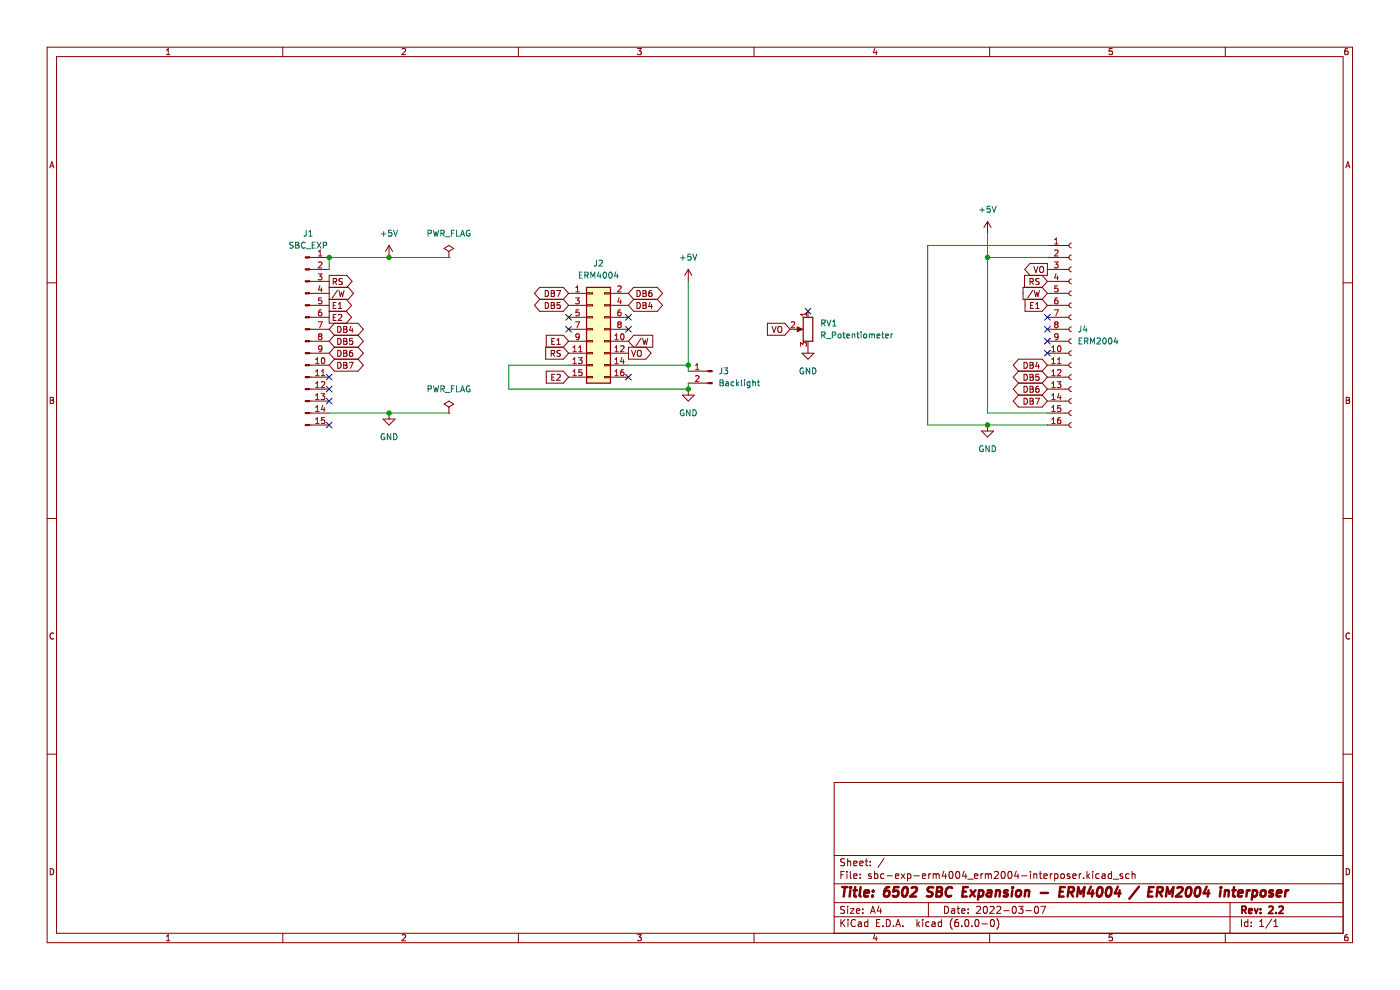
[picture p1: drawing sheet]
<svg xmlns="http://www.w3.org/2000/svg" width="297mm" height="210mm" viewBox="0 0 297 210" stroke-linecap="round" stroke-linejoin="round" font-family="sans-serif">
<path d="M0 0h296.9v210h-296.9z" fill-rule="evenodd" fill="#fff" stroke="#fff" stroke-width=".21"/>
<g fill="none" stroke="#840000" stroke-width=".21">
<path d="M10 10h276.9v190h-276.9zM12 12h272.9v186h-272.9zM35.3 11.6h.8M35.3 10.7l.4-.4v1.3M60 10v2M85.3 10.4l.5-.1 .2 .4-.8 .9h.8M110 10v2M135.2 10.3h.8l-.4 .5 .4 .1v.6l-.2 .1-.6-.1M160 10v2M185.6 10.2l-.3 1h.8M185.9 10.7v.9M209.9 10v2"/>
<path d="M235.9 10.3h-.6v.6h.6v.6l-.1 .1-.5-.1M259.9 10v2M285.9 10.3l-.4 .1-.2 .2v.7l.2 .3 .4-.1v-.6l-.4-.1-.2 .2M10.6 35.6l.4-1.3 .4 1.3M10.7 35.2h.6M285.5 35.6l.4-1.3 .5 1.3M285.6 35.2h.6M10 60h2M65.6 59.7h4.2M65.6 57.1h4.2M65.6 54.6h4.2M70.7 59.7h.6l.1-.5-.7-.1v1.3"/>
<path d="M71 59.7l.4 .7M72.6 59.1l-.6 .1v.4l.5 .2 .1 .3-.2 .3-.5-.1M82.5 52.1l.8 1.2M82.5 52.1v2.5M82.5 52.1l-.7 1.2M94.2 52.7l1-.6 1 .6-1 .6zM95.2 54.6h.1M95.2 53.3v1.3M146 57.1l-.7 1.3M146 57.1v2.6M146 57.1l.8 1.3M209.5 47v2.5"/>
<path d="M209.5 47l-.8 1.3M209.5 47l.8 1.3M218.5 58.4l-1.1-1.3 1.1-1.2h3.7v2.5h-4.9v2.6M218.5 59.7h.6l.1-.5-.7-.1v1.3M218.8 59.7l.4 .7M219.3 56.5l.5 1.3 .4-1.3M220.4 59.1h-.4l-.3 .2 .1 .3 .6 .3v.3l-.7 .1M220.7 56.6l.2-.1a.43 .43 0 0 1 .5 .5v.4a.42 .42 0 0 1-.4 .4 .42 .42 0 0 1-.4-.4zM221.1 58.4l1.1 1.3M222.2 59.7h4.6M222.2 57.1h4.6M222.2 54.6h4.6"/>
<path d="M222.2 52.1h4.6M222.2 59.7l-1.1 1.3M227.3 59.2a.51 .51 0 0 0-.5 .5 .51 .51 0 0 0 .5 .5M227.3 56.6a.51 .51 0 0 0-.5 .5 .51 .51 0 0 0 .5 .6M227.3 54.1a.51 .51 0 0 0-.5 .5 .51 .51 0 0 0 .5 .5M227.3 51.6a.51 .51 0 0 0-.5 .5 .51 .51 0 0 0 .5 .5M284.9 60h2M65.6 69.8h4.2M65.6 74.9h4.2M65.6 62.2h4.2M65.6 72.4h4.2M65.6 77.5h4.2"/>
<path d="M65.6 64.8h4.2M65.6 67.3h4.2M69.8 72.4l1.1 1.3M69.8 61h4.1l1.1 1.2-1.1 1.3h-4.1M69.8 66h3.7M69.8 69.8l1.1 1.3M69.8 74.9l1.1 1.3M70.7 64.8h.4M70.7 67.3h.4M70.9 73.7h5.1M70.9 71.1h5.1M70.9 71.1l-1.1 1.3"/>
<path d="M70.9 76.2h5.1M70.9 76.2l-1.1 1.3M70.9 68.6l-1.1 1.2M70.9 73.7l-1.1 1.2M71.3 64.2h-.6v1.2h.6M71.3 66.7h-.6v1.3h.6M71.6 61.6l-1.1 1.6M71.6 71.8a.64 .64 0 0 1 .8 .6 .64 .64 0 0 1-.8 .6zM71.6 69.2a.64 .64 0 0 1 .8 .7 .64 .64 0 0 1-.8 .6zM71.6 74.3a.64 .64 0 0 1 .8 .7 .64 .64 0 0 1-.8 .6zM71.6 76.9a.64 .64 0 0 1 .8 .6 .64 .64 0 0 1-.8 .6zM71.8 65.4h.7"/>
<path d="M71.8 64.5l.3-.3v1.2M71.8 66.8l.5-.1 .2 .4-.8 .9h.8M71.9 61.6l.3 1.3 .2-.9 .3 .9 .3-1.3M72.9 69.8h.4M72.9 74.9h.4M72.9 72.4h.4M72.9 77.5h.4M72.9 71.8h.4l.3 .2-.3 .4 .3 .1v.3l-.2 .2h-.5zM72.9 69.2h.4l.3 .3-.3 .3 .3 .2v.3l-.2 .2h-.5zM72.9 74.3h.4l.3 .3-.3 .3 .3 .1v.3l-.2 .3h-.5zM72.9 76.9h.4l.3 .2-.3 .4 .3 .1v.3l-.2 .2h-.5zM73.5 63.5l1.1 1.3-1.1 1.2"/>
<path d="M73.5 66l1.1 1.3-1.1 1.3M73.6 61l1.1-1.3-1.1-1.3h-3.8v10.2h6.2l1.1 1.2-1.1 1.3M74.1 76.9h.8l-.5 1.2M74.4 69.2l-.3 .9h.8M74.7 74.3l-.3 .1-.2 .2-.1 .7 .3 .3 .4-.1-.1-.6-.3-.1-.3 .2M74.7 69.7v.8M74.8 71.8h-.6l-.1 .6 .6-.1 .1 .6-.2 .1-.5-.1M76 76.2l1.1 1.3-1.1 1.2h-5.1l-1.1-1.2M76 71.1l1.1 1.3-1.1 1.3M76 73.7l1.1 1.2-1.1 1.3M114.5 63.5h5M114.5 63.5l-1.1 1.3 1.1 1.2h5l1.1-1.2"/>
<path d="M115.7 61.6a.64 .64 0 0 1 .7 .7 .64 .64 0 0 1-.7 .6zM115.7 64.2a.64 .64 0 0 1 .7 .6 .64 .64 0 0 1-.7 .6zM115.9 78.7h3.6l1.1 1.3-1.1 1.3h-3.6zM116.9 64.2h.5l.2 .2-.2 .4 .2 .1 .1 .3-.3 .2h-.5zM116.9 62.2h.5M116.9 64.8h.5M116.9 61.6h.5l.2 .3-.2 .3 .2 .1 .1 .3-.3 .3h-.5zM116.9 75l.6-.1 .1-.5-.7-.1v1.3M117.1 72.4h.4M117.2 75l.5 .6M117.7 71.8h-.6v1.2h.6M117.7 79.4h-.6v1.3h.6"/>
<path d="M118.1 61.6h.8l-.5 1.3M118.1 73h.8M118.1 79.5l.5-.1 .3 .4-.8 .9h.8M118.1 72.1l.4-.3v1.2M118.8 64.2h-.6l-.1 .6 .7-.1v.6l-.2 .1-.5-.1M118.9 74.4l-.5-.1-.3 .3 .2 .3 .5 .2v.4h-.7M119.5 73.7h-3.7v2.5h3.7l1.1-1.3M119.5 73.7l1.1 1.2M119.5 63.5l1.1 1.3M120.6 69.8h3.8M120.6 74.9h3.8M120.6 62.2h3.8"/>
<path d="M120.6 72.4h3.8M120.6 77.5h3.8M120.6 64.8h3.8M120.6 67.3h3.8M120.6 72.4l-1.1-1.3h-3.6v2.6M120.6 62.2l-1.1-1.2h-5l-1.1 1.2 1.1 1.3M120.6 72.4l-1.1 1.3M120.6 62.2l-1.1 1.3M124.4 62.1h1.3v.3h-1.3zM124.4 64.6h1.3v.3h-1.3zM124.4 67.2h1.3v.2h-1.3zM124.4 69.7h1.3v.3h-1.3z"/>
<path d="M124.4 72.3h1.3v.2h-1.3zM124.4 74.8h1.3v.2h-1.3zM124.4 77.3h1.3v.3h-1.3zM124.4 79.9h1.3v.2h-1.3zM128.2 79.9h1.3v.2h-1.3zM128.2 77.3h1.3v.3h-1.3zM128.2 74.8h1.3v.2h-1.3zM128.2 72.3h1.3v.2h-1.3zM128.2 69.7h1.3v.3h-1.3zM128.2 67.2h1.3v.2h-1.3zM128.2 64.6h1.3v.3h-1.3zM128.2 62.1h1.3v.3h-1.3z"/>
<path d="M129.5 69.8h3.8M129.5 74.9h3.8M129.5 62.2h3.8M129.5 72.4h3.8M129.5 77.5h3.8M129.5 64.8h3.8M129.5 67.3h3.8M133.3 72.4l1.1-1.3h4.1v2.6h-5.2v2.5h3.7l1.1-1.3-1.1-1.2M133.3 62.2l1.1-1.2h5l1.2 1.2-1.2 1.3M133.3 72.4l1.1 1.3M133.3 62.2l1.1 1.3M134 74.3l.4 1.3 .4-1.3"/>
<path d="M134.4 63.5h5M134.4 63.5l-1.1 1.3M135.1 64.2a.64 .64 0 0 1 .8 .6 .64 .64 0 0 1-.8 .6zM135.1 61.6a.64 .64 0 0 1 .8 .7 .64 .64 0 0 1-.8 .6zM135.3 74.5l.2-.2a.43 .43 0 0 1 .5 .4v.5a.42 .42 0 0 1-.4 .4 .42 .42 0 0 1-.4-.4zM136 71.7l-1.1 1.7M136.3 71.8l.3 1.2 .3-.9 .2 .9 .3-1.2M136.4 62.2h.4M136.4 64.8h.4M136.4 64.2h.4l.3 .2-.3 .4 .3 .1v.3l-.2 .2h-.5zM136.4 61.6h.4l.3 .3-.3 .3 .3 .1v.3l-.2 .3h-.5zM137.9 64.1l-.3 .9h.8"/>
<path d="M138.2 61.6l-.4 .1-.1 .2-.1 .7 .2 .3 .5-.1-.1-.6-.4-.1-.2 .2M138.2 64.6v.8M139.4 63.5l1.2 1.3-1.2 1.2h-5l-1.1-1.2M146 78.7h4.2M162.8 68.6h3.7l1.1 1.2-1.1 1.3h-3.7zM163.8 69.2l.4 1.3 .4-1.3M165.1 69.4l.2-.2a.43 .43 0 0 1 .5 .5v.4a.42 .42 0 0 1-.4 .4 .42 .42 0 0 1-.4-.4zM167.6 69.8h2.3M170.1 74.9h2.6l-1.3 1.3zM171.4 66v1.3M171.4 72.4v2.5M216.1 76.2h5l1.1 1.3-1.1 1.2h-5l-1.1-1.2z"/>
<path d="M217.2 76.9a.64 .64 0 0 1 .8 .6 .64 .64 0 0 1-.8 .6zM217.2 79.4a.64 .64 0 0 1 .8 .6 .64 .64 0 0 1-.8 .7zM217.5 63.5v2.5h3.6l1.1-1.2M218.5 77.5h.4M218.5 79.4h.4l.3 .2-.3 .4 .3 .1v.3l-.2 .3h-.5zM218.5 76.9h.4l.3 .2-.3 .4 .3 .1v.3l-.2 .2h-.5zM218.6 64.8h.5M219.1 61.6l-1.1 1.6M219.2 64.2h-.6v1.2h.6M219.4 61.6l.3 1.3 .3-.9 .2 .9 .3-1.3M219.7 65.4h.7M219.7 64.5l.4-.3v1.2"/>
<path d="M220 76.8l-.3 .9h.8M220.3 77.3v.8M220.4 79.4h-.6l-.1 .6 .6-.1 .1 .6-.2 .2-.5-.2M221.1 61h-4.1v2.5h4.1M221.1 61l1.1 1.2M221.1 63.5l1.1 1.3M222.2 69.8h4.6M222.2 74.9h4.6M222.2 62.2h4.6M222.2 72.4h4.6M222.2 77.5h4.6M222.2 64.8h4.6"/>
<path d="M222.2 67.3h4.6M222.2 62.2l-1.1 1.3M227.3 79.5a.51 .51 0 0 0-.5 .5 .51 .51 0 0 0 .5 .5M227.3 77a.51 .51 0 0 0-.5 .5 .51 .51 0 0 0 .5 .5M227.3 74.4a.51 .51 0 0 0-.5 .5 .51 .51 0 0 0 .5 .5M227.3 71.9a.51 .51 0 0 0-.5 .5 .51 .51 0 0 0 .5 .5M227.3 69.3a.51 .51 0 0 0-.5 .5 .51 .51 0 0 0 .5 .6M227.3 66.8a.51 .51 0 0 0-.5 .5 .51 .51 0 0 0 .5 .5M227.3 64.3a.51 .51 0 0 0-.5 .5 .51 .51 0 0 0 .5 .5M227.3 61.7a.51 .51 0 0 0-.5 .5 .51 .51 0 0 0 .5 .5M10.7 84.3h.4l.2 .2-.2 .4 .2 .1 .1 .3-.2 .3h-.5zM10.7 84.9h.4"/>
<path d="M65.6 80h4.2M65.6 90.2h4.2M65.6 87.6h4.2M65.6 85.1h4.2M65.6 82.5h4.2M81.3 88.9h2.5l-1.3 1.3zM82.5 87.6v1.3M94.2 85.7l1-.6 1 .6-1 .6zM95.2 87.6h.1M95.2 86.3v1.3M117.1 80h.4M120.6 80h3.8"/>
<path d="M129.5 80h3.8M144.7 83.8h2.6l-1.3 1.3zM146 82.5v1.3M146 81.3h4.2M208.2 91.4h2.6l-1.3 1.3zM209.5 90.2v1.2M216.1 81.3h5M216.1 83.8h5M216.1 81.3l-1.1 1.2 1.1 1.3M216.1 83.8l-1.1 1.3 1.1 1.3h5l1.1-1.3M217.2 81.9a.64 .64 0 0 1 .8 .7 .64 .64 0 0 1-.8 .6zM217.2 84.5a.64 .64 0 0 1 .8 .6 .64 .64 0 0 1-.8 .6z"/>
<path d="M218.5 80h.4M218.5 85.1h.4M218.5 82.5h.4M218.5 81.9h.4l.3 .3-.3 .3 .3 .2v.3l-.2 .2h-.5zM218.5 84.5h.4l.3 .2-.3 .4 .3 .1v.3l-.2 .2h-.5zM219.7 84.5h.8l-.5 1.2M220.3 81.9l-.3 .1-.2 .2-.1 .8 .3 .2 .4-.1-.1-.6-.3-.1-.3 .3M221.1 81.3l1.1 1.2M221.1 83.8l1.1 1.3M222.2 80h4.6M222.2 90.2h4.6M222.2 87.6h4.6"/>
<path d="M222.2 85.1h4.6M222.2 82.5h4.6M222.2 80l-1.1-1.3h-5l-1.1 1.3 1.1 1.3M222.2 80l-1.1 1.3M222.2 82.5l-1.1 1.3M227.3 89.7a.51 .51 0 0 0-.5 .5 .51 .51 0 0 0 .5 .5M227.3 87.1a.51 .51 0 0 0-.5 .5 .51 .51 0 0 0 .5 .5M227.3 84.6a.51 .51 0 0 0-.5 .5 .51 .51 0 0 0 .5 .5M227.3 82a.51 .51 0 0 0-.5 .5 .51 .51 0 0 0 .5 .5M285.6 84.3h.4l.3 .2-.3 .4 .3 .1v.3l-.2 .3h-.5zM285.6 84.9h.4M10 110h2"/>
<path d="M284.9 110h2M11.4 134.4a.58 .58 0 0 0-.8 .5 .58 .58 0 0 0 .8 .5M286.3 134.4a.58 .58 0 0 0-.8 .5 .58 .58 0 0 0 .8 .5M10 160h2M284.9 160h2M284.9 166h-107.9v32M10.7 184.3a.66 .66 0 0 1 .7 .6 .66 .66 0 0 1-.7 .7zM35.3 198.6l.4-.3v1.3M35.3 199.6h.8M60 198v2M85.3 198.4l.5-.1 .2 .3-.8 1h.8M110 198v2"/>
<path d="M135.2 198.3h.8l-.4 .5 .4 .1v.5l-.2 .2-.6-.2M160 198v2M177 194.5h107.9M177 191.5h107.9M177 187.5h107.9M177 181.5h107.9M178.4 185.6h.5M178.4 195v1.5M178.6 195.7l.6 .8M179.1 184.9h-.7v1.4M179.2 192.3l-.6-.1-.2 .2v.4l.6 .3 .2 .4-.3 .2h-.6M179.2 182.2h-.6l-.2 .1v.4l.6 .3 .2 .4-.3 .3-.6-.1"/>
<path d="M179.2 195l-.8 .9M179.7 184.9v.1M179.7 185.4v.9M179.8 182.2v1.5M179.8 192.2v.2M179.8 192.7v1M179.8 182.8l.2-.1h.4l.1 1M179.9 195v.2M179.9 195.5v1M180.4 192.7h.8l-.8 1h.8M180.4 184.9v1.2l.2 .2M181.1 185.8l.7-.1-.1-.3h-.4l-.2 .2 .1 .7h.5"/>
<path d="M181.1 183.2l.7-.2-.1-.3h-.4l-.2 .2 .1 .7h.5M181.5 195.2a.71 .71 0 0 0-1 .5 .71 .71 0 0 0 .7 .8l.3-.1M181.7 193.2l.7-.1-.1-.3-.4-.1-.2 .3v.7h.6M182.1 195.6h.6v.9M182.4 183.2l.7-.2-.1-.3h-.4l-.2 .2 .1 .7h.5M182.5 186.2v.1M182.5 185.4v.2M182.7 195.9l-.5 .1-.2 .2 .2 .3h.5M183 193.6v.1M183 192.8v.2M183.5 182.7h.6M183.7 182.2v1.2l.4 .3"/>
<path d="M184.1 195.6l-.4-.1-.3 .3 .1 .7h.6M184.1 195v1.5M184.6 183.5v.2M184.6 182.7v.2M184.7 193.7l.5-1.5 .5 1.5M184.8 193.3h.7M184.8 185.4h-.3l-.3 .2 .1 .2 .5 .1v.4h-.6M185.5 185.4h.5l.2 .2-.1 .7h-.6M185.5 184.9v1.4M185.6 198.2l-.3 .9h.8M185.9 198.7v.9M186 195.8h.5"/>
<path d="M186.5 192.2l-.4 1h.9M186.7 195h-.7v1.5h.7M186.8 192.7v1M187.3 196.4v.1M187.5 185.4h-.4l-.3 .2 .2 .7h.5M187.5 182.1l-1.3 1.9M188 195a.76 .76 0 0 1 .9 .8 .76 .76 0 0 1-.9 .7zM188.2 185.8h1.1M189.5 196.4v.1M190 185.8l.7-.1-.1-.3h-.4l-.2 .2v.7h.6M190 196.5l.5-1.5 .5 1.5M190.2 196.1h.7"/>
<path d="M191.2 185.4l.8 .9M191.5 196.4v.1M192 185.4l-.8 .9M192.5 185.4h.5l.2 .2-.1 .7h-.6M192.5 185.4v1.4M193.9 185.8h1.1M194.5 195v1.5M194.7 196l.4 .5M195.1 195.5l-.6 .6M195.7 185.8l.7-.1-.1-.3h-.4l-.2 .2v.7h.6M195.7 195v.2M195.7 195.5v1"/>
<path d="M197 191.5v3M197 185.4v.9M197.1 195.6l-.4-.1-.3 .3 .1 .7h.6M197.5 185.4l-.5 .2M197.7 195.6h.6l.1 .9M198 185.5l.4-.1 .2 .2M198 185.4v.9M198.4 195.9l-.5 .1-.2 .2 .2 .3h.5M198.6 185.6l.2-.2h.4v.9M198.6 185.6v.7M199.7 195.6l-.4-.1-.3 .3 .2 .7h.5M199.7 195v1.5"/>
<path d="M200.2 184.8l-.3 1h.9M200.4 192.2a.76 .76 0 0 1 .9 .8 .76 .76 0 0 1-.9 .7zM200.6 185.4v.9M201.5 185l.2-.1a.8 .8 0 0 1 .5 .7 .8 .8 0 0 1-.5 .7l-.4-.5zM201.9 192.8h.6v.9M202 194.8a1.72 1.72 0 0 0 0 2.3M202.5 193.1l-.5 .1-.2 .2 .2 .3h.5M202.9 185l.2-.1a.8 .8 0 0 1 .5 .7 .8 .8 0 0 1-.5 .7l-.4-.5zM203 192.7h.6M203.2 192.2v1.3l.4 .2M203.2 195l-.4 .1a1.01 1.01 0 0 0 0 1.4l.5-.1 .1-.5-.3-.3-.4 .1-.2 .2M204 193.2l.7-.1v-.3l-.5-.1-.2 .3 .1 .7h.6"/>
<path d="M204 196.4v.1M204.5 184.8l-.3 1h.9M204.8 195.2l.2-.2a.8 .8 0 0 1 .5 .8 .8 .8 0 0 1-.5 .7l-.3-.5zM204.9 185.4v.9M205.3 186.5h1.2M205.4 193.6v.1M205.4 192.8v.2M206.2 196.4v.1M206.7 185.8l.8-.1-.1-.3h-.4l-.3 .2 .1 .7h.6M207 195.2l.2-.2a.8 .8 0 0 1 .5 .8 .8 .8 0 0 1-.5 .7l-.4-.5zM207.2 192.4l.5-.2 .3 .5-.9 1h.9M208.1 185.4v.9"/>
<path d="M208.3 196h1.2M208.5 185.4l-.4 .2M208.7 192.4l.3-.2a.8 .8 0 0 1 .5 .8 .8 .8 0 0 1-.5 .7l-.4-.5zM209 185.5l.5-.1 .2 .2M209 185.4v.9M209.7 185.6l.2-.2h.3l.1 .9M209.7 185.6v.7M209.9 198v2M210 192.4l.6-.2 .3 .5-.9 1h.9M210.2 195.2l.3-.2a.8 .8 0 0 1 .5 .8 .8 .8 0 0 1-.5 .7l-.4-.5zM211 185l.5-.1 .3 .4-.9 1h.9M211.5 192.4l.5-.2 .3 .5-.9 1h.9"/>
<path d="M211.5 194.8a1.72 1.72 0 0 1 0 2.3M212.5 185l.2-.1a.8 .8 0 0 1 .6 .7 .8 .8 0 0 1-.6 .7l-.3-.5zM213 193.2h1.1M214 185l.2-.1a.8 .8 0 0 1 .5 .7 .8 .8 0 0 1-.5 .7l-.4-.5zM214.9 192.4l.2-.2a.8 .8 0 0 1 .5 .8 .8 .8 0 0 1-.5 .7l-.4-.5zM215.6 184.8l-.4 1h1M216 185.4v.9M216.1 192.2h.9l-.5 .6 .5 .2v.6l-.3 .1-.6-.1M216.7 185.8h1.2M217.7 193.2h1.1M218.6 184.9v.1M218.6 185.4v.9"/>
<path d="M219.3 185.5l.2-.1h.4l.1 .9M219.3 185.4v.9M219.6 192.4l.2-.2a.8 .8 0 0 1 .5 .8 .8 .8 0 0 1-.5 .7l-.3-.5zM220.5 185.4h.5M220.7 184.9v1.2l.3 .2M220.8 192.2h1l-.6 1.5M221.5 185.8l.7-.1-.1-.3h-.4l-.2 .2v.7h.6M222.8 185.4v.9M223.2 185.4l-.4 .2M223.7 185.4h.5l.3 .2-.2 .7h-.6M223.7 185.4v1.4M225.1 185.5l.2-.1 .4 .1 .1 .6-.1 .2h-.4l-.2-.1z"/>
<path d="M227 185.4h-.4l-.2 .2 .1 .2 .5 .1v.4h-.6M227.6 185.8l.7-.1-.1-.3h-.4l-.2 .2 .1 .7h.5M229 185.4v.9M229.4 185.4l-.4 .2M229.9 186.2v.1M230.6 184.9v1.4M230.7 185.8l.5 .5M231.2 185.4l-.6 .5M231.8 184.9v.1M231.8 185.4v.9M233.2 185.4h-.5l-.3 .2 .2 .7h.6M233.8 185.4h.6v.9"/>
<path d="M234.4 185.7l-.5 .1-.2 .2 .2 .3h.5M235.8 185.4h-.4l-.3 .2 .1 .7h.6M235.8 184.9v1.4M235.9 198.3h-.6v.6l.6-.1v.6l-.1 .2-.5-.2M236.2 186.5h1.1M238.2 185.4h-.4l-.2 .2 .1 .2 .5 .1v.4h-.6M239.5 185.4h-.4l-.3 .2 .1 .7h.6M240.2 185.5l.2-.1h.3l.1 .9M240.2 184.9v1.4M259.9 198v2M260.9 191.5v6.5M263.4 195v1.5"/>
<path d="M264.7 195.6l-.4-.1-.3 .3 .2 .7h.5M264.7 195v1.5M265.4 196.4v.1M265.4 195.6v.2M267.2 196.5h.9M267.2 195.5l.5-.5v1.5M269.8 195l-1.3 1.9M270.2 196.5h.9M270.2 195.5l.5-.5v1.5M285.6 184.3a.66 .66 0 0 1 .7 .6 .66 .66 0 0 1-.7 .7zM285.9 198.3h-.4l-.2 .3v.7l.2 .3 .4-.2v-.6h-.4l-.2 .2"/>
</g>
<path d="M263.5 193h.7l.1-.3v-.3l-.8-.2v1.5M263.8 193l.5 .7M264.9 193.2l.7-.1v-.3l-.5-.1-.2 .3 .1 .7h.6M266.1 192.7l.4 1 .3-1M267.4 193.6v.1M267.4 192.8v.2M269.2 192.4l.6-.2 .3 .5-1 1h1M270.7 193.6v.1M271.3 192.4l.6-.2 .3 .5-.9 1h.9" fill="none" stroke="#840000" stroke-width=".39"/>
<g fill="none" stroke="#840000" stroke-width=".52">
<path d="M178.7 188.2h1.1M179.2 188.2l-.2 2M180.4 188.8l-.2 1.4M180.5 188.2v.2M181.1 188.8h.7M181.4 188.2l-.2 1.7 .1 .2 .4 .1M182.6 188.2l-.2 1.7 .2 .3M183.4 189.5l.9-.2v-.4l-.6-.1-.3 .3v1h.7M185.1 190v.2M185.2 188.9v.2M188.7 188.2a.91 .91 0 0 0-1.1 .8l-.1 .8 .2 .3a.66 .66 0 0 0 1-.3v-.5l-.1-.3a.66 .66 0 0 0-1 .3M190.7 188.2h-1l-.2 .9 .3-.2 .7 .1 .1 .3-.2 .7-.3 .2h-.4l-.3-.2"/>
<path d="M191.7 188.4l.5-.2a1.19 1.19 0 0 1-.4 2l-.3-.2-.1-.6zM193.4 188.4l.3-.2h.5l.3 .2v.3l-.1 .3-1.3 1.2h1.2M198 188.3a.85 .85 0 0 0-1.1 .1v.5l.8 .5v.6a.85 .85 0 0 1-1.1 .1M198.7 189.1h.7M198.9 188.2h.6l.3 .2v.3l-.4 .4 .3 .1a.58 .58 0 0 1-.3 1h-.8zM202 188.4a.88 .88 0 0 0-1 0 .88 .88 0 0 0-.4 .9 .69 .69 0 0 0 .3 .8 .69 .69 0 0 0 .9-.1M204.3 189.1h.6M205.3 188.2h-.9l-.3 2h1M205.9 188.8l.9 1.4M207 188.8l-1.3 1.4M207.7 188.9h.8l.1 .3v.6a.66 .66 0 0 1-1 .3M207.7 188.8l-.2 2"/>
<path d="M209.5 188.9h.8l-.1 1.3M210.3 189.3l-.6 .1a.4 .4 0 0 0-.4 .4 .4 .4 0 0 0 .3 .4l.6-.1M211.3 189l.3-.2 .5 .1-.1 1.3M211.3 188.8l-.1 1.4M213.8 188.9a.49 .49 0 0 0-.8 .3l.1 .2 .6 .2 .1 .3-.3 .3-.6-.1M214.8 188.8l-.2 1.4M214.9 188.2l-.1 .2M215.7 189l.1-.1a.5 .5 0 0 1 .8 .3v.6l-.3 .3a.5 .5 0 0 1-.8-.3zM217.5 189l.3-.2 .5 .1-.1 1.3M217.5 188.8l-.1 1.4M220.8 189.4h1.5M224.8 189.1h.7"/>
<path d="M225.9 188.2h-1l-.2 2h.9M226.6 189.2h.8l.3-.2a.51 .51 0 0 0-.2-.8h-.7l-.3 2M227.1 189.2l.5 1M228.5 190.2l.3-2 .4 1.4 .9-1.4-.3 2M231.4 188.1l-.6 1.4h1.2M231.8 188.8l-.2 1.4M233 188.4l.5-.2a1.19 1.19 0 0 1-.4 2l-.3-.2-.1-.6zM234.9 188.4l.5-.2a1.19 1.19 0 0 1-.4 2l-.3-.2-.1-.6zM237.1 188.1l-.6 1.4h1.2M237.5 188.8l-.1 1.4M241.6 188.1l-2 2.6M243.7 189.1h.6"/>
<path d="M244.7 188.2h-.9l-.3 2h1M245.5 189.2h.7l.3-.2a.51 .51 0 0 0-.1-.8h-.8l-.2 2M246 189.2l.5 1M247.4 190.2l.2-2 .5 1.4 .8-1.4-.2 2M249.8 188.4l.3-.2h.5l.2 .2 .1 .3-.2 .3-1.2 1.2h1.2M251.9 188.4l.5-.2a1.19 1.19 0 0 1-.5 2l-.2-.2-.2-.6zM253.8 188.4l.5-.2a1.19 1.19 0 0 1-.5 2l-.2-.2-.2-.6zM256 188.1l-.7 1.4h1.3M256.4 188.8l-.2 1.4M258.9 188.8l-.1 1.4M259 188.2v.2M259.9 189l.3-.2 .4 .1v1.3"/>
<path d="M259.9 188.8l-.2 1.4M261.4 188.8h.8M261.8 188.2l-.2 1.7v.2l.4 .1M262.7 189.5l.9-.2v-.4h-.8l-.2 1 .3 .3 .6-.1M264.6 188.8l-.2 1.4M265.1 188.8l-.4 .1-.2 .3M265.8 188.9h.8l.1 .3-.1 .6a.66 .66 0 0 1-1 .3M265.8 188.8l-.2 2M267.6 189l.1-.1a.5 .5 0 0 1 .8 .3l-.1 .6-.2 .3a.5 .5 0 0 1-.8-.3zM270.1 188.9a.49 .49 0 0 0-.8 .3v.2l.7 .2 .1 .3-.4 .3-.5-.1M270.9 189.5l.9-.2v-.4l-.6-.1-.3 .3v1h.7M272.8 188.8l-.2 1.4"/>
<path d="M273.3 188.8l-.4 .1-.2 .3"/>
</g>
<g fill="none" stroke="#006464" stroke-width=".21">
<path d="M62.2 51.4l-.7 .1v.4l.6 .2 .1 .3-.3 .2h-.4M62.7 51.4h.5l.2 .2-.2 .4 .2 .1 .1 .3-.3 .2h-.5zM62.7 52h.5M64.7 51.5a.56 .56 0 0 0-.8 .5 .56 .56 0 0 0 .8 .5M65 48.8l-.1 1.1-.4 .2M65 52.8h.9M65.5 50.1h.7M65.5 49.2l.4-.4v1.3M66.2 52h.5M66.8 51.4h-.6v1.2h.6M67.3 51.4l.8 1.2M68.1 51.4l-.8 1.2"/>
<path d="M68.6 52h.6l.1-.5-.7-.1v1.2M80.9 49.6h1M81.4 49.1v1M83.1 48.8h-.6l-.1 .6h.6l.1 .6-.2 .1-.5-.1M83.5 48.8l.4 1.3 .4-1.3M90.8 49.5l.6-.1 .1-.4-.7-.2v1.3M92 48.8l.3 1.3 .2-.9 .2 .9 .4-1.3M93.5 49.5l.6-.1 .1-.4-.7-.2v1.3M93.8 49.5l.5 .6M94.5 50.2h1M95.8 49.4h.4M96.4 48.8h-.6v1.3"/>
<path d="M96.9 48.8v1.3h.6M97.7 50.1l.4-1.3 .5 1.3M97.8 49.7h.6M99.6 48.9a.58 .58 0 0 0-.7 .6 .58 .58 0 0 0 .8 .5v-.4h-.2M122.9 58.3h.4M123.5 57.7h-.6v1.3h.6M124.1 58.4l.6-.1v-.5l-.6-.1v1.3M124.4 58.4l.4 .6M125.3 59v-1.3l.5 .9 .4-.9v1.3M126.5 55.2v1.1l-.4 .2M127 57.7l-.3 .9h.8M127.1 55.3l.5-.1 .2 .3-.8 1h.8"/>
<path d="M127.3 58.1v.9M128.1 57.8l.1-.1a.68 .68 0 0 1 .5 .7 .68 .68 0 0 1-.5 .6l-.3-.5zM129.3 57.8l.1-.1a.68 .68 0 0 1 .5 .7 .68 .68 0 0 1-.5 .6l-.3-.5zM130.7 57.7l-.3 .9h.7M131 58.1v.9M144.4 54.7h.9M144.9 54.2v1M146.6 53.9h-.6l-.1 .6h.6l.1 .6-.2 .1-.5-.1M147 53.9l.4 1.3 .4-1.3M207.9 44.5h.9M208.3 44.1v.9M210 43.8h-.6v.6l.6-.1v.6l-.1 .1-.5-.1"/>
<path d="M210.5 43.8l.4 1.2 .4-1.2M153.1 78l-.1 1.1-.4 .2M153.6 78h.8l-.4 .5 .3 .1v.6l-.2 .1-.5-.1M170.4 78.1a.58 .58 0 0 0-.7 .6 .58 .58 0 0 0 .8 .5v-.4h-.2M171.8 78v1.3l-.8-1.3v1.3M172.4 78a.64 .64 0 0 1 .7 .7 .64 .64 0 0 1-.7 .6zM174.3 68.5h.6l.1-.5-.7-.1v1.2M174.3 71.1l.6-.1 .1-.5-.7-.1v1.3M174.6 68.5l.5 .6M174.6 71.1l.5 .6M175.3 71.8h1M175.4 67.9l.4 1.2 .5-1.2"/>
<path d="M176.6 71.1l.6-.1v-.5l-.6-.1v1.3M176.6 69.1h.8M176.6 68.2l.4-.3v1.2M177.8 71l.2-.2 .4 .2-.1 .6h-.5zM178.8 70.8h.5M179 70.4v1.1l.3 .2M179.6 71.3l.7-.2-.1-.2-.4-.1-.2 .2 .1 .6h.5M180.8 71l.5-.1v.8M180.8 70.8v.9M181.8 70.8h.4M181.9 70.4v1.1l.3 .2M182.7 70.4v.1"/>
<path d="M182.7 70.8v.9M183.3 70.9l.3-.1 .3 .3v.3l-.3 .3-.4-.3zM184.4 71l.4-.2 .2 .2M184.4 70.8v.9M185 71l.2-.2 .3 .1v.8M185 71v.7M186.1 71.3l.6-.2-.1-.2-.4-.1-.1 .2v.6h.5M187 70.8h.5M187.2 70.4v1.1l.3 .2M187.9 71.3l.6-.2-.1-.2-.3-.1-.2 .2v.6h.5M189 70.8v.9M189.4 70.8l-.4 .3"/>
<path d="M228.9 72.3h.4M229.3 69.1l-.1 1.1-.4 .2M229.5 71.7h-.6v1.3h.6M230.1 72.4l.6-.1v-.5l-.6-.1v1.3M230.1 69.1l-.3 .9h.8M230.4 72.4l.4 .6M230.4 69.6v.8M231.3 73v-1.3l.5 .9 .4-.9v1.3M232.7 71.8l.5-.1 .3 .4-.8 .9h.8M234.1 71.8l.1-.1a.68 .68 0 0 1 .5 .6 .68 .68 0 0 1-.5 .7l-.3-.5zM235.3 71.8l.2-.1a.68 .68 0 0 1 .4 .6 .68 .68 0 0 1-.4 .7l-.3-.5zM236.7 71.6l-.3 .9h.7"/>
<path d="M237 72.1v.9M81.6 92.1a.58 .58 0 0 0-.8 .6 .58 .58 0 0 0 .8 .5v-.5h-.2M82.9 92v1.3l-.7-1.3v1.3M83.5 92a.64 .64 0 0 1 .7 .6 .64 .64 0 0 1-.7 .7zM90.8 82.5h.6l.1-.5-.7-.2v1.3M92 81.8l.3 1.3 .2-.9 .2 .9 .4-1.3M93.5 82.5h.6l.1-.5-.7-.2v1.3M93.8 82.5l.5 .6M94.5 83.2h1M95.8 82.5h.4M96.4 81.8h-.6v1.3M96.9 81.8v1.3h.6"/>
<path d="M97.7 83.1l.4-1.3 .5 1.3M97.8 82.8h.6M99.6 81.9a.58 .58 0 0 0-.7 .6 .58 .58 0 0 0 .8 .5v-.4h-.2M145 87a.58 .58 0 0 0-.7 .6 .58 .58 0 0 0 .8 .5v-.5h-.2M146.4 86.9v1.3l-.7-1.3v1.3M147 86.9a.64 .64 0 0 1 .7 .7 .64 .64 0 0 1-.7 .6zM152.7 80.6h.5l.2 .2-.2 .4 .2 .1 .1 .3-.3 .2h-.5zM152.7 81.2h.5M154 81.1h.5l.1 .7M154.6 81.3l-.6 .2 .1 .3h.5M155.7 81.1l-.4-.1-.2 .2 .1 .6h.5M156.3 80.6v1.2"/>
<path d="M156.4 81.4l.3 .4M156.7 81l-.4 .5M157.3 80.6v1.1l.2 .1M157.9 80.6v.1M157.9 81v.8M159.1 81.1l-.4-.1-.2 .2 .1 .6h.5M159.1 81v1l-.2 .3-.4-.1M159.7 81.1h.5v.7M159.7 80.6v1.2M160.7 81h.4M160.8 80.6v1.1l.3 .1M208.5 94.6a.58 .58 0 0 0-.7 .6 .58 .58 0 0 0 .8 .5v-.4h-.3"/>
<path d="M209.9 94.5v1.3l-.8-1.3v1.3M210.5 94.5a.64 .64 0 0 1 .7 .7 .64 .64 0 0 1-.7 .6z"/>
</g>
<g fill="#840000" stroke="#840000" stroke-width=".21">
<path d="M169.1 69.3l1.2 .5-1.2 .6z"/>
<path d="M150.2 81.1h.9v.3h-.9z" fill-rule="evenodd"/>
<path d="M150.2 78.6h.9v.3h-.9z" fill-rule="evenodd"/>
<path d="M64.8 90h.8v.3h-.8z" fill-rule="evenodd"/>
<path d="M64.8 87.5h.8v.2h-.8z" fill-rule="evenodd"/>
<path d="M64.8 85h.8v.2h-.8z" fill-rule="evenodd"/>
<path d="M64.8 82.4h.8v.3h-.8z" fill-rule="evenodd"/>
<path d="M64.8 79.9h.8v.2h-.8z" fill-rule="evenodd"/>
<path d="M64.8 77.3h.8v.3h-.8z" fill-rule="evenodd"/>
<path d="M64.8 74.8h.8v.2h-.8z" fill-rule="evenodd"/>
<path d="M64.8 72.3h.8v.2h-.8z" fill-rule="evenodd"/>
<path d="M64.8 69.7h.8v.3h-.8z" fill-rule="evenodd"/>
<path d="M64.8 67.2h.8v.2h-.8z" fill-rule="evenodd"/>
<path d="M64.8 64.6h.8v.3h-.8z" fill-rule="evenodd"/>
<path d="M64.8 62.1h.8v.3h-.8z" fill-rule="evenodd"/>
<path d="M64.8 59.6h.8v.2h-.8z" fill-rule="evenodd"/>
<path d="M64.8 57h.8v.3h-.8z" fill-rule="evenodd"/>
<path d="M64.8 54.5h.8v.2h-.8z" fill-rule="evenodd"/>
</g>
<path d="M124.4 61h5.1v20.3h-5.1zM170.4 67.3h2v5.1h-2z" fill="none" stroke="#840000" stroke-width=".25"/>
<g fill="none" stroke="#a90000" stroke-width=".21">
<path d="M67.5 58.1h.8l-.4 .5 .3 .1v.6l-.1 .1-.6-.1M67.6 54.3h.7M67.6 53.4l.3-.4v1.3M67.6 55.7l.5-.1 .2 .3-.8 .9h.8M223.7 55.6h.8l-.5 .4 .4 .2v.5l-.2 .1-.5-.1M223.7 53.1l.5-.1 .3 .4-.8 .9h.8M223.7 51.8h.8M223.7 50.8l.4-.3v1.3M224 58l-.3 .9h.8M224.3 58.5v.9M67 79.7h.7M67 77.1h.7"/>
<path d="M67 76.2l.3-.3v1.2M67 78.8l.3-.4v1.3M67.5 68.3h.9l-.6 1.2M67.8 71.3l-.2 .3v.2l.2 .3h.3l.2-.3-.1-.3-.1-.2M67.8 71.3l-.2-.2 .2-.3 .4 .1 .1 .1-.2 .3M67.8 71.3h.3M67.9 60.6l-.3 .9h.8M68.2 79.7h.7M68.2 65.7l-.4 .1-.2 .2v.7l.2 .3 .4-.1v-.6l-.4-.1-.2 .2M68.2 61.1v.8M68.2 78.8l.3-.4v1.3M68.2 63.2h-.6v.6l.6-.1v.6l-.1 .2-.5-.2"/>
<path d="M68.3 73.9l-.2 .2h-.4l-.1-.6 .5-.2 .2 .3-.1 .7-.1 .2-.4 .1M68.3 76l.2-.1a.68 .68 0 0 1 .4 .6 .68 .68 0 0 1-.4 .6l-.3-.4zM121.6 79.7h.7M121.6 74.6h.7M121.6 73.7l.3-.4v1.3M121.6 76.2l.3-.3v1.2M121.6 78.8l.3-.4v1.3M121.6 77.1h.7M122.1 68.3h.8l-.5 1.2M122.1 63.2h.8l-.4 .5 .3 .1v.5l-.2 .2-.5-.2M122.2 61.9h.7M122.2 61l.3-.4v1.3"/>
<path d="M122.7 75.9h.8l-.4 .5 .3 .1v.5l-.1 .1-.6-.1M122.8 74.6h.7M122.8 73.7l.3-.4v1.3M122.8 65.7h-.6v.6h.6v.6l-.2 .1-.4-.1M122.9 71.3l-.3 .3-.3-.1-.1-.6 .4-.1 .3 .2-.1 .8-.2 .2-.3 .1M123.4 78.4h-.6v.6h.6v.6l-.1 .1-.5-.1M130.4 79.7h.8M130.4 72.1h.8M130.4 71.2l.4-.4v1.3M130.4 73.7l.4-.4v1.3M130.4 76.2l.4-.3v1.2M130.4 78.8l.4-.4v1.3"/>
<path d="M130.4 74.6h.8M130.4 77.1h.8M131.1 60.8l.4-.2 .3 .4-.8 .9h.8M131.3 68.8l-.2-.2 .2-.3h.2l.3 .2-.3 .3M131.3 68.8l-.2 .2v.3l.2 .2h.4l.1-.2-.1-.4-.2-.1M131.3 68.8h.2M131.4 63.1l-.3 .9h.7M131.7 73.5l.4-.2 .3 .4-.8 .9h.8M131.7 63.6v.9M131.7 65.7l-.4 .1-.2 .2v.7l.2 .3 .4-.1v-.6l-.4-.1-.2 .2M131.8 70.9l.2-.1a.68 .68 0 0 1 .4 .6 .68 .68 0 0 1-.4 .7l-.3-.5zM132 75.8l-.3 .9h.7"/>
<path d="M132.3 78.4l-.4 .1-.2 .2v.7l.2 .3 .4-.1v-.6l-.4-.1-.2 .2M132.3 76.3v.8M147.6 78.4h.7M147.6 77.5l.3-.4v1.3M147.6 79.8l.4-.1 .3 .3-.8 1h.8M167.9 68.4l.5-.1 .2 .3-.8 .9h.8M169.8 73.4v-.7l.5 .4 .1-.4h.6l.1 .2-.1 .5M171.1 66.3v.7M171.1 66.7h-1.3l.4 .3M223.1 79.7h.8M223.1 74.6h.8M223.1 77.1h.8"/>
<path d="M223.1 73.7l.4-.4v1.3M223.1 76.2l.4-.3v1.2M223.1 78.8l.4-.4v1.3M223.7 65.7h.8l-.5 1.3M224 68.8l-.3-.2 .3-.3h.2l.3 .2-.3 .3M224 68.8l-.3 .2v.3l.3 .2h.3l.2-.2-.1-.4-.2-.1M224 68.8h.2M224.3 78.5l.5-.1 .3 .4-.8 .9h.8M224.3 77.1h.8M224.3 63.2h-.3l-.2 .3-.1 .7 .3 .3 .4-.2-.1-.6h-.3l-.3 .2M224.3 76.2l.4-.3v1.2M224.4 60.6h-.6l-.1 .6h.6l.1 .6-.2 .1-.5-.1"/>
<path d="M224.5 71.3l-.3 .3-.3-.1-.1-.6 .4-.1 .3 .2-.1 .8-.2 .2-.3 .1M224.5 73.5l.1-.2a.68 .68 0 0 1 .5 .7 .68 .68 0 0 1-.5 .6l-.3-.5zM67 81.3l.3-.3v1.2M67 83.9l.3-.4v1.3M67 86.4l.3-.4v1.3M67 88.9l.3-.3v1.2M67 82.2h.7M67 84.8h.7M67 87.3h.7M67 89.8h.7M68.1 83.5h.8l-.4 .5 .3 .1v.5l-.1 .2-.6-.2M68.2 81.1l.5-.1 .2 .3-.8 .9h.8"/>
<path d="M68.5 86l-.3 .9h.8M68.8 86.5v.8M68.8 88.6h-.6v.6l.6-.1v.6l-.1 .1-.5-.1M223.1 82.2h.8M223.1 84.8h.8M223.1 87.3h.8M223.1 89.8h.8M223.1 81.3l.4-.3v1.2M223.1 83.9l.4-.4v1.3M223.1 86.4l.4-.4v1.3M223.1 88.9l.4-.3v1.2M224.3 81h.8l-.5 .4 .4 .2v.5l-.2 .1-.5-.1"/>
<path d="M224.6 83.4l-.3 .9h.8M224.9 88.6h-.3l-.2 .3-.1 .7 .3 .2 .4-.1-.1-.6h-.3l-.3 .2M224.9 83.9v.9M225 86h-.6l-.1 .6h.6l.1 .6-.2 .1-.5-.1"/>
</g>
<path d="M124.4 61h5.1v20.3h-5.1z" fill-rule="evenodd" fill="#ffffc2" stroke="#ffffc2" stroke-width=".25"/>
<path d="M95.2 54.6h-25.4v2.5M146 59.7v19M209.5 49.5v38.1h12.7M209.5 54.6h12.7M222.2 52.1h-25.4v38.1h25.4M120.6 77.5h-12.7v5h38.1v-1.2M133.3 77.5h12.7M69.8 87.6h25.4" fill="none" stroke="#009600" stroke-width=".21"/>
<g fill="none" stroke="#000084" stroke-width=".21">
<path d="M69.2 79.4l1.2 1.2M70.4 79.4l-1.2 1.2M120 69.2l1.2 1.3M120 66.7l1.2 1.2M121.2 69.2l-1.2 1.3M121.2 66.7l-1.2 1.2M132.7 66.7l1.2 1.2M132.7 69.2l1.2 1.3M132.7 79.4l1.2 1.2M133.9 66.7l-1.2 1.2M133.9 69.2l-1.2 1.3M133.9 79.4l-1.2 1.2"/>
<path d="M170.8 65.4l1.2 1.2M172 65.4l-1.2 1.2M221.6 69.2l1.2 1.3M221.6 66.7l1.2 1.2M221.6 71.8l1.2 1.2M221.6 74.3l1.2 1.2M222.8 69.2l-1.2 1.3M222.8 66.7l-1.2 1.2M222.8 71.8l-1.2 1.2M222.8 74.3l-1.2 1.2M69.2 81.9l1.2 1.3M69.2 84.5l1.2 1.2"/>
<path d="M69.2 89.5l1.2 1.3M70.4 81.9l-1.2 1.3M70.4 84.5l-1.2 1.2M70.4 89.5l-1.2 1.3"/>
</g>
<g fill="#009600" stroke="#009600" stroke-width=".21">
<circle cx="146" cy="82.5" r=".46"/>
<circle cx="146" cy="77.5" r=".46"/>
<circle cx="209.5" cy="54.6" r=".46"/>
<circle cx="209.5" cy="90.2" r=".46"/>
<circle cx="82.5" cy="87.6" r=".46"/>
<circle cx="69.8" cy="54.6" r=".46"/>
<circle cx="82.5" cy="54.6" r=".46"/>
</g>
</svg>
